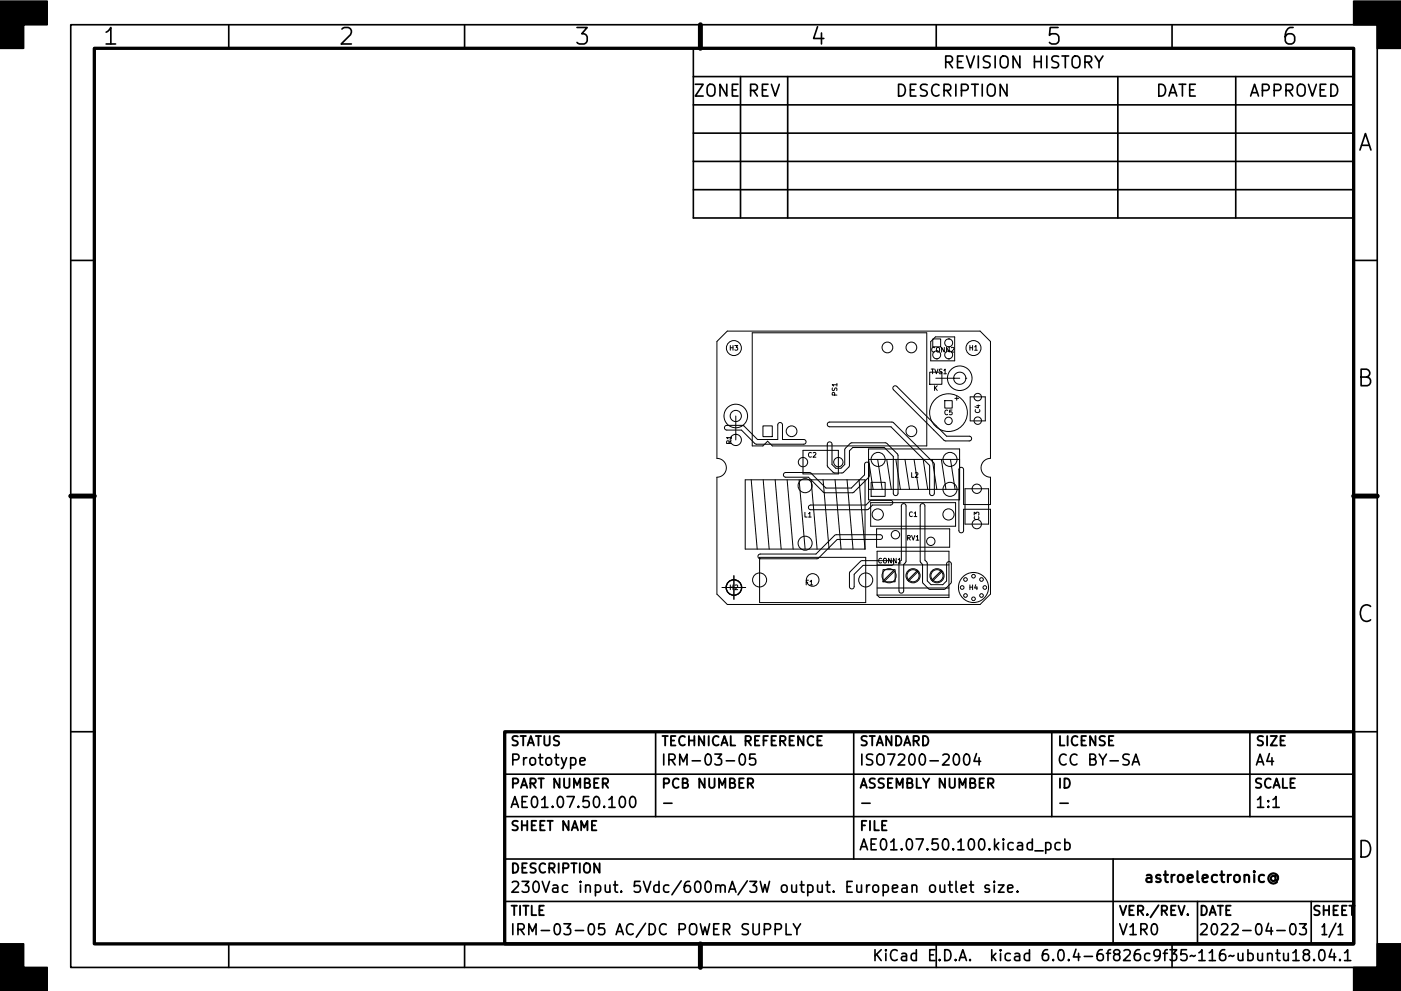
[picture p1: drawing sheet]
<svg xmlns="http://www.w3.org/2000/svg" width="297mm" height="210mm" viewBox="0 0 297 210" stroke-linecap="round" stroke-linejoin="round" font-family="sans-serif">
<defs><g id="words">
<g font-size="4.9">
<text x="22.1" y="9.5">1</text>
<text x="72.1" y="9.5">2</text>
<text x="122.1" y="9.5">3</text>
<text x="172.1" y="9.5">4</text>
<text x="222.1" y="9.5">5</text>
<text x="272.1" y="9.5">6</text>
<text x="287.7" y="32">A</text>
<text x="287.7" y="82">B</text>
<text x="287.7" y="132">C</text>
<text x="287.7" y="182">D</text>
</g>
<g font-size="3.5">
<text x="200.5" y="14.5">REVISION HISTORY</text>
<text x="147.2" y="20.5">ZONE</text>
<text x="158.4" y="20.5">REV</text>
<text x="190.1" y="20.5">DESCRIPTION</text>
<text x="244.8" y="20.5">DATE</text>
<text x="264.7" y="20.5">APPROVED</text>
</g>
<g font-size="3.2">
<text x="108" y="162.4">Prototype</text>
<text x="140" y="162.4">IRM-03-05</text>
<text x="182" y="162.4">ISO7200-2004</text>
<text x="224" y="162.4">CC BY-SA</text>
<text x="266" y="162.4">A4</text>
<text x="108" y="171.4">AE01.07.50.100</text>
<text x="266" y="171.4">1:1</text>
<text x="182" y="180.4">AE01.07.50.100.kicad_pcb</text>
<text x="108" y="189.4">230Vac input. 5Vdc/600mA/3W output. European outlet size.</text>
<text x="244" y="187.3">astroelectronic@</text>
<text x="108" y="198.4">IRM-03-05 AC/DC POWER SUPPLY</text>
<text x="205.1" y="203.9">KiCad E.D.A. kicad 6.0.4-6f826c9f35~116~ubuntu18.04.1</text>
<text x="237" y="198.4">V1R0</text>
<text x="254" y="198.4">2022-04-03</text>
<text x="280.9" y="198.4">1/1</text>
</g>
<g font-size="2.8">
<text x="108" y="158.3">STATUS</text>
<text x="140" y="158.3">TECHNICAL REFERENCE</text>
<text x="182" y="158.3">STANDARD</text>
<text x="224" y="158.3">LICENSE</text>
<text x="266" y="158.3">SIZE</text>
<text x="108" y="167.3">PART NUMBER</text>
<text x="140" y="167.3">PCB NUMBER</text>
<text x="182" y="167.3">ASSEMBLY NUMBER</text>
<text x="224" y="167.3">ID</text>
<text x="265.6" y="167.3">SCALE</text>
<text x="108" y="176.3">SHEET NAME</text>
<text x="182" y="176.3">FILE</text>
<text x="108" y="185.3">DESCRIPTION</text>
<text x="108" y="194.3">TITLE</text>
<text x="237" y="194.3">VER./REV.</text>
<text x="254" y="194.3">DATE</text>
<text x="278" y="194.3">SHEET</text>
</g>
<g font-size="1.4">
<text x="154.7" y="74.3">H3</text>
<text x="197.5" y="74.7">CONN2</text>
<text x="205.5" y="74.3">H1</text>
<text x="177.5" y="83.9" transform="rotate(-90 177.5 83.9)">PS1</text>
<text x="197.4" y="79.3">TVS1</text>
<text x="197.9" y="82.9">K</text>
<text x="200.2" y="88">C5</text>
<text x="207.8" y="87.6" transform="rotate(-90 207.8 87.6)">C4</text>
<text x="155.1" y="94.2" transform="rotate(-90 155.1 94.2)">R1</text>
<text x="171.3" y="97">C2</text>
<text x="193.1" y="101.3">L2</text>
<text x="170.5" y="109.7">L1</text>
<text x="192.7" y="109.6">C1</text>
<text x="207.6" y="110.3" transform="rotate(-90 207.6 110.3)">C3</text>
<text x="186.2" y="119.5">CONN1</text>
<text x="192.2" y="114.6">RV1</text>
<text x="154.7" y="125.1">H2</text>
<text x="170.8" y="124.1">F1</text>
<text x="205.5" y="125.1">H4</text>
</g>
</g></defs>
<g fill="none" stroke="#000" stroke-width=".35">
<path d="M15 5.2h277v200.1h-277zM48.5 5.2v5M98.5 5.2v5M147 16.2h140M148.5 5.2v5M157 16.2v30M167 16.2v30M198.5 5.2v5M237 16.2v30M248.5 5.2v5M262 16.2v30M147 22.2h140"/>
<path d="M147 28.2h140M147 34.2h140M15 55.2h5M147 40.2h140M287 46.2h-140v-36h140v50M287 55.2h5M15 105.2h5M287 105.2h5M15 155.2h5M139 155.3v18M160.1 160h-1.1l-.1 1.1 .3-.2 .8 .1 .2 .3-.1 .8-.3 .2h-.6l-.3-.2M181 155.3v27"/>
<path d="M207 159.9l-.5 1.6h1.4M223 155.3v18M265 155.3v18M287 155.2h5M107 173.3h180M107 164.3h180M123 161.5l1.1-.2-.2-.4-.6-.1-.3 .3 .1 1.1 .2 .1 .6-.1M131.5 169.2a.55 .55 0 0 1 .6-.2 .55 .55 0 0 1 .4 .4 1.19 1.19 0 0 1-.7 1.9 1.4 1.4 0 0 1-.3-2.1zM133.8 169.1a.55 .55 0 0 1 .9 .3 1.19 1.19 0 0 1-.7 1.9 1.53 1.53 0 0 1-.2-2.2zM140.7 170.4h1.8M156.9 160.2a.55 .55 0 0 1 .6-.2 .55 .55 0 0 1 .4 .4 1.19 1.19 0 0 1-.6 1.9 1.4 1.4 0 0 1-.4-2.1zM182.7 170.4h1.8"/>
<path d="M204.6 160.1a.55 .55 0 0 1 .9 .3 1.19 1.19 0 0 1-.7 1.9 1.53 1.53 0 0 1-.2-2.2zM207.6 160.8v1.5M221.7 178.9l.7-.1 .4 .4v.7l-.2 .3-.2 .1-.7-.1M221.7 178.8v2.3M224.7 170.4h1.8M224.8 178.9l-.7-.1-.4 .4v.7l.2 .3 .2 .1 .7-.1M225.8 178.9l.6-.1 .5 .4v.7l-.3 .3-.2 .1-.6-.1M225.8 178v2.3M240.1 162.3l.7-2.3 .8 2.3M240.3 161.6h1.1M269.9 171.3h1.3M107 182.3h180"/>
<path d="M107 191.3h180M162.1 197.2h.8a.62 .62 0 0 0 .5-.6 .62 .62 0 0 0-.5-.6h-.8v2.3M164.4 197.2h.8a.62 .62 0 0 0 .5-.6 .62 .62 0 0 0-.5-.6h-.8v2.3M166.7 196v2.3h1.1M168.2 196l.8 1.2 .7-1.2M169 197.2v1.1M197.3 187.9a.62 .62 0 0 1 1 .3v.7a.62 .62 0 0 1-.6 .4 .62 .62 0 0 1-.6-.4v-.7zM199.3 187.8l.1 1.4a.62 .62 0 0 0 .9-.1M200.3 187.8v1.5M201.1 187.8h.8M201.4 187v2l.1 .2 .4 .1M202.7 187v2l.3 .3"/>
<path d="M203.8 188.5l1.1-.2-.1-.4-.7-.1-.3 .3 .1 1.1 .2 .1 .7-.1M205.5 187.8h.9M205.9 187v2l.1 .2 .4 .1M209.7 187.9l-.5-.1-.4 .3 .1 .3 .8 .2 .1 .3-.1 .3-.2 .1-.7-.1M210.8 187l-.1 .1 .1 .1 .1-.1-.1-.1v.2M210.8 187.8v1.5M211.7 187.8h1.2l-1.2 1.5h1.2M213.6 188.5l1.1-.2-.1-.4-.6-.1-.4 .3 .2 1.1 .2 .1 .6-.1M215.7 189.1l.1 .1-.1 .1-.1-.1 .1-.1v.2M236 182.3v18M253.9 191.3v9M270.7 197.4h1.8"/>
<path d="M273.8 196.1a.55 .55 0 0 1 .9 .3 1.19 1.19 0 0 1-.7 1.9 1.53 1.53 0 0 1-.2-2.2zM275.5 196h1.5l-.8 .9a.63 .63 0 0 1 .8 .4v.6l-.3 .3-.8 .1-.4-.2M278 191.3v9M48.5 200.3v5M98.5 200.3v5M148.5 200.3v5M185.5 201.5v2.3M185.8 202.5l1 1.3M186.8 201.5l-1.3 1.3M187.8 201.5l-.1 .1 .1 .1 .1-.1-.1-.1v.2M187.8 202.3v1.5M190.2 201.7a.92 .92 0 0 0-1.1 0 .92 .92 0 0 0-.3 1.1 .86 .86 0 0 0 .4 .9 .86 .86 0 0 0 1-.1"/>
<path d="M191.2 202.4l.2-.1 .7 .1 .1 1.4M192.2 202.8l-.8 .1a.45 .45 0 0 0-.3 .5 .45 .45 0 0 0 .3 .4l.8-.1M194.3 202.4l-.7-.1-.4 .4v.7l.2 .3 .2 .1 .7-.1M194.3 201.5v2.3M197.1 202.6h.8M198.2 201.5h-1.1v2.3h1.1M198.5 200.3v5M199.2 203.6l.1 .1-.1 .1-.1-.1 .1-.1v.2M200.3 201.5a1.21 1.21 0 0 1 1.3 .7 1.21 1.21 0 0 1-.4 1.5l-.9 .1zM202.6 203.6l.1 .1-.1 .1-.1-.1 .1-.1v.2M203.4 203.8l.7-2.3 .8 2.3M203.6 203.1h1.1"/>
<path d="M248.5 200.3v5"/>
</g>
<path d="M20 10.2h267v190.1h-267zM107 155.3h180v45h-180z" fill="none" stroke="#000" stroke-width=".7"/>
<path d="M148.5 5.2v5M15 105.2h5M287 105.2h5M148.5 200.3v5" fill="none" stroke="#000" stroke-width="1.1"/>
<path d="M0 .2h10v5h-5v5h-5zM287 .2h10v10h-5v-5h-5zM0 200.3h5v5h5v5h-10zM292 200.3h5v10h-10v-5h5z" fill="#000" stroke="#000" stroke-width=".35"/>
<path d="M251.8 194v.2" fill="none" stroke="#000" stroke-width=".4"/>
<g fill="none" stroke="#000" stroke-width=".21">
<path d="M152 72.4l2.2-2.2h53.6l2.2 2.2v24.8a2 2 0 0 0-2 2 2 2 0 0 0 2 2v5.8h-5.7v-7.4l-.2-.3-.3-.2-.5 .4v13l.1 .4 .5 .1 .4-.4v-4.6h5.7v18l-2.2 2.2h-53.6l-2.2-2.2v-24.8a2 2 0 0 0 2-2 2 2 0 0 0-2-2zM159.5 70.6h37v24h-32.8l-1-1-1 1h-2.2zM197.1 79h2.6v2.5h-2.6zM197.3 72.5l1-1h4.1v5.1h-5.1zM197.8 71.9h1.6v1.7h-1.6zM198.6 76.1h.1M201.1 71.9h.1M201.1 76.1h.1M153.7 90.4l.4-.2 3.5 .1 3 2.9h4.3v-3.1l.2-.4h.4l.4 .4v3.1l4.5 .1 .4 .2 .1 .3-.2 .3-.3 .1h-10.1l-3.1-3h-3.2l-.4-.3zM156 92.1h.1M156 94.5h.1M156 92.1a1.19 1.19 0 0 0-1.2 1.2 1.19 1.19 0 0 0 1.2 1.2"/>
<path d="M156 92.1a1.19 1.19 0 0 1 1.2 1.2 1.19 1.19 0 0 1-1.2 1.2M156 88.3v5M161.8 90.4h1.9v2.2h-1.9zM170.3 95.5h7.4v5h-7.4zM175.5 93.9l.5-.1 .4 .3v4.4l.8 .8h1.1l.8-.8v-3.2l1.3-1.3h7.6l2.4 2.6-.1 8.3-.5 .2-.4-.4v-7.9l-1.9-1.9h-6.7l-.7 .7-.1 3.4-1.3 1.3h-1.7l-.4-.1-1.2-1.4v-4.6zM175.5 89.7l.4-.2 13.5 .1 8.6 8.7v6.6l-.5 .2-.4-.4v-6l-8.2-8.2h-13l-.5-.3zM184.1 95.3h19.4v10.7h-19.4zM186.1 97.5l.9 6.3M188 97.5l1 6.3M189.4 82l.4-.2 .4 .2 10.5 10.5 4.9 .1 .4 .3-.1 .4-.4 .2h-5.3l-10.8-10.8-.1-.4zM189.9 97.5l1 6.3M191.9 97.5l.9 6.3"/>
<path d="M193.8 97.5l1 6.3M195.7 97.5l1 6.3M197.7 97.5l.9 6.3M198.4 80.2h5.1M199.6 97.5l1 6.3M200.3 85h1.6v1.6h-1.6zM201.5 97.5l1 6.3M202.2 80.2h.1M202.2 80.2a1.29 1.29 0 0 0 1.3 1.3 1.29 1.29 0 0 0 1.3-1.3M202.2 80.2a1.29 1.29 0 0 1 1.3-1.2 1.29 1.29 0 0 1 1.3 1.2M202.4 84.5h.8M202.8 84.1v.8"/>
<path d="M203.5 97.5h-19.4l1 6.3M204.8 80.2h.1M205.7 84.2h3.2v5.1h-3.2zM158 101.8h25.4v14.7h-25.4zM159.3 101.8l1.2 14.7M160.8 117.7l.4-.2h11.8l4.2-4 9.4-.1 .3 .2 .2 .3-.1 .4-.4 .1h-9.1l-4.2 4.1h-12.1l-.5-.3zM161 118.2h22.6v9.6h-22.6zM161.8 101.8l1.3 14.7M164.3 101.8l1.3 14.7M166.2 100.4l.4-.2 5.1 .1 3.4 3.2h5.4l2.8-2.8 .1-2.4 .5-.2 .4 .4-.1 2.7-3.1 3.2-.4 .1h-5.9l-3.4-3.3h-4.9l-.4-.3zM166.9 101.8l1.3 14.7M169.4 101.8l1.3 14.7"/>
<path d="M171.5 107.3l.4-.2h11.7l.9-.8 .3-.2 4 .1 .4 .1 .1 .3-.1 .4-.4 .1h-3.8l-.9 .9-.3 .1h-11.9l-.5-.3zM172 101.8l1.2 14.7M174.5 101.8l1.3 14.7M177 101.8l1.3 14.7M179.6 101.8l1.3 14.7M182.1 101.8l1.3 14.7M184.1 103.8h19.4M184.6 106.6h18v5h-18zM184.7 102.3h3v3h-3zM185.9 112.2h15.5v3.9h-15.5zM186 117h15.2v9.8h-14.7l-.5-.5zM186 119.9h15.2"/>
<path d="M189 118.9l-6.5 .1-2.4 2.5 .1 3.2 .4 .2 .4-.2 .1-2.9 1.9-1.9h6M191.1 118.8v-11.5l.1-.3 .4-.2 .4 .2 .1 .3v11.7l-.5 .7v5.7l-.1 .3-.4 .1-.3-.1-.2-.3v-5.9M195.2 107l.6-.1 .3 .4v11.5l.5 .7v3.7l.8 .8h2.5l.8-.8v-3.7l.3-.3h.4l.3 .4v3.9l-1.5 1.5h-3.1l-1.5-1.4v-3.9l-.5-.7v-11.7zM204.6 103.7h5v7.5h-5zM153.1 124.6h5M155.6 122.1v5M186 124.8h15.2M186 126.3h15.2M187.2 120.9h2.6v2.5h-2.6zM189.5 121l-2.1 2.1M189.6 121.2l-2.1 2.1M194.5 121l-2.1 2.1"/>
<path d="M194.7 121.2l-2.1 2.1M199.6 121l-2.1 2.1M199.8 121.2l-2.1 2.1"/>
<circle cx="155.6" cy="73.8" r="1.59"/>
<circle cx="188.1" cy="73.7" r="1.14"/>
<circle cx="193.2" cy="73.7" r="1.14"/>
<circle cx="198.6" cy="75.3" r=".84"/>
<circle cx="201.1" cy="75.3" r=".84"/>
<circle cx="201.1" cy="72.7" r=".84"/>
<circle cx="206.4" cy="73.8" r="1.59"/>
<circle cx="156" cy="88.3" r="2.5"/>
<circle cx="156" cy="88.3" r="1.19"/>
<circle cx="167.8" cy="91.5" r="1.14"/>
<circle cx="170.2" cy="98" r=".99"/>
<circle cx="177.7" cy="98" r=".99"/>
<circle cx="186.2" cy="97.5" r="1.49"/>
<circle cx="193.2" cy="91.5" r="1.14"/>
<circle cx="201.1" cy="89.3" r=".79"/>
<circle cx="201.1" cy="87.5" r="4"/>
<circle cx="201.4" cy="97.5" r="1.49"/>
<circle cx="203.5" cy="80.2" r="2.6"/>
<circle cx="207.3" cy="84.2" r=".79"/>
<circle cx="207.3" cy="89.2" r=".79"/>
<circle cx="170.7" cy="103" r="1.49"/>
<circle cx="170.7" cy="115.2" r="1.49"/>
<circle cx="186.1" cy="109.1" r="1.19"/>
<circle cx="189.8" cy="113.4" r=".89"/>
<circle cx="197.3" cy="114.8" r=".89"/>
<circle cx="201.1" cy="109.1" r="1.19"/>
<circle cx="201.4" cy="103.8" r="1.49"/>
<circle cx="207.1" cy="111.2" r=".99"/>
<circle cx="207.1" cy="103.7" r=".99"/>
<circle cx="155.6" cy="124.6" r="1.67"/>
<circle cx="155.6" cy="124.6" r="1.59"/>
<circle cx="161" cy="123" r="1.49"/>
<circle cx="172.3" cy="123" r="1.34"/>
<circle cx="183.5" cy="123" r="1.49"/>
<circle cx="188.5" cy="122.2" r="1.5"/>
<circle cx="193.6" cy="122.2" r="1.5"/>
<circle cx="193.6" cy="122.2" r="1.29"/>
<circle cx="198.7" cy="122.2" r="1.5"/>
<circle cx="198.7" cy="122.2" r="1.29"/>
<circle cx="204" cy="124.6" r=".39"/>
<circle cx="204.7" cy="126.3" r=".39"/>
<circle cx="204.7" cy="123" r=".39"/>
<circle cx="206.4" cy="127" r=".39"/>
<circle cx="206.4" cy="122.2" r=".39"/>
<circle cx="206.4" cy="124.6" r="3.2"/>
<circle cx="208.1" cy="126.3" r=".39"/>
<circle cx="208.1" cy="123" r=".39"/>
<circle cx="208.8" cy="124.6" r=".39"/>
</g>
<use href="#words"/>
</svg>
